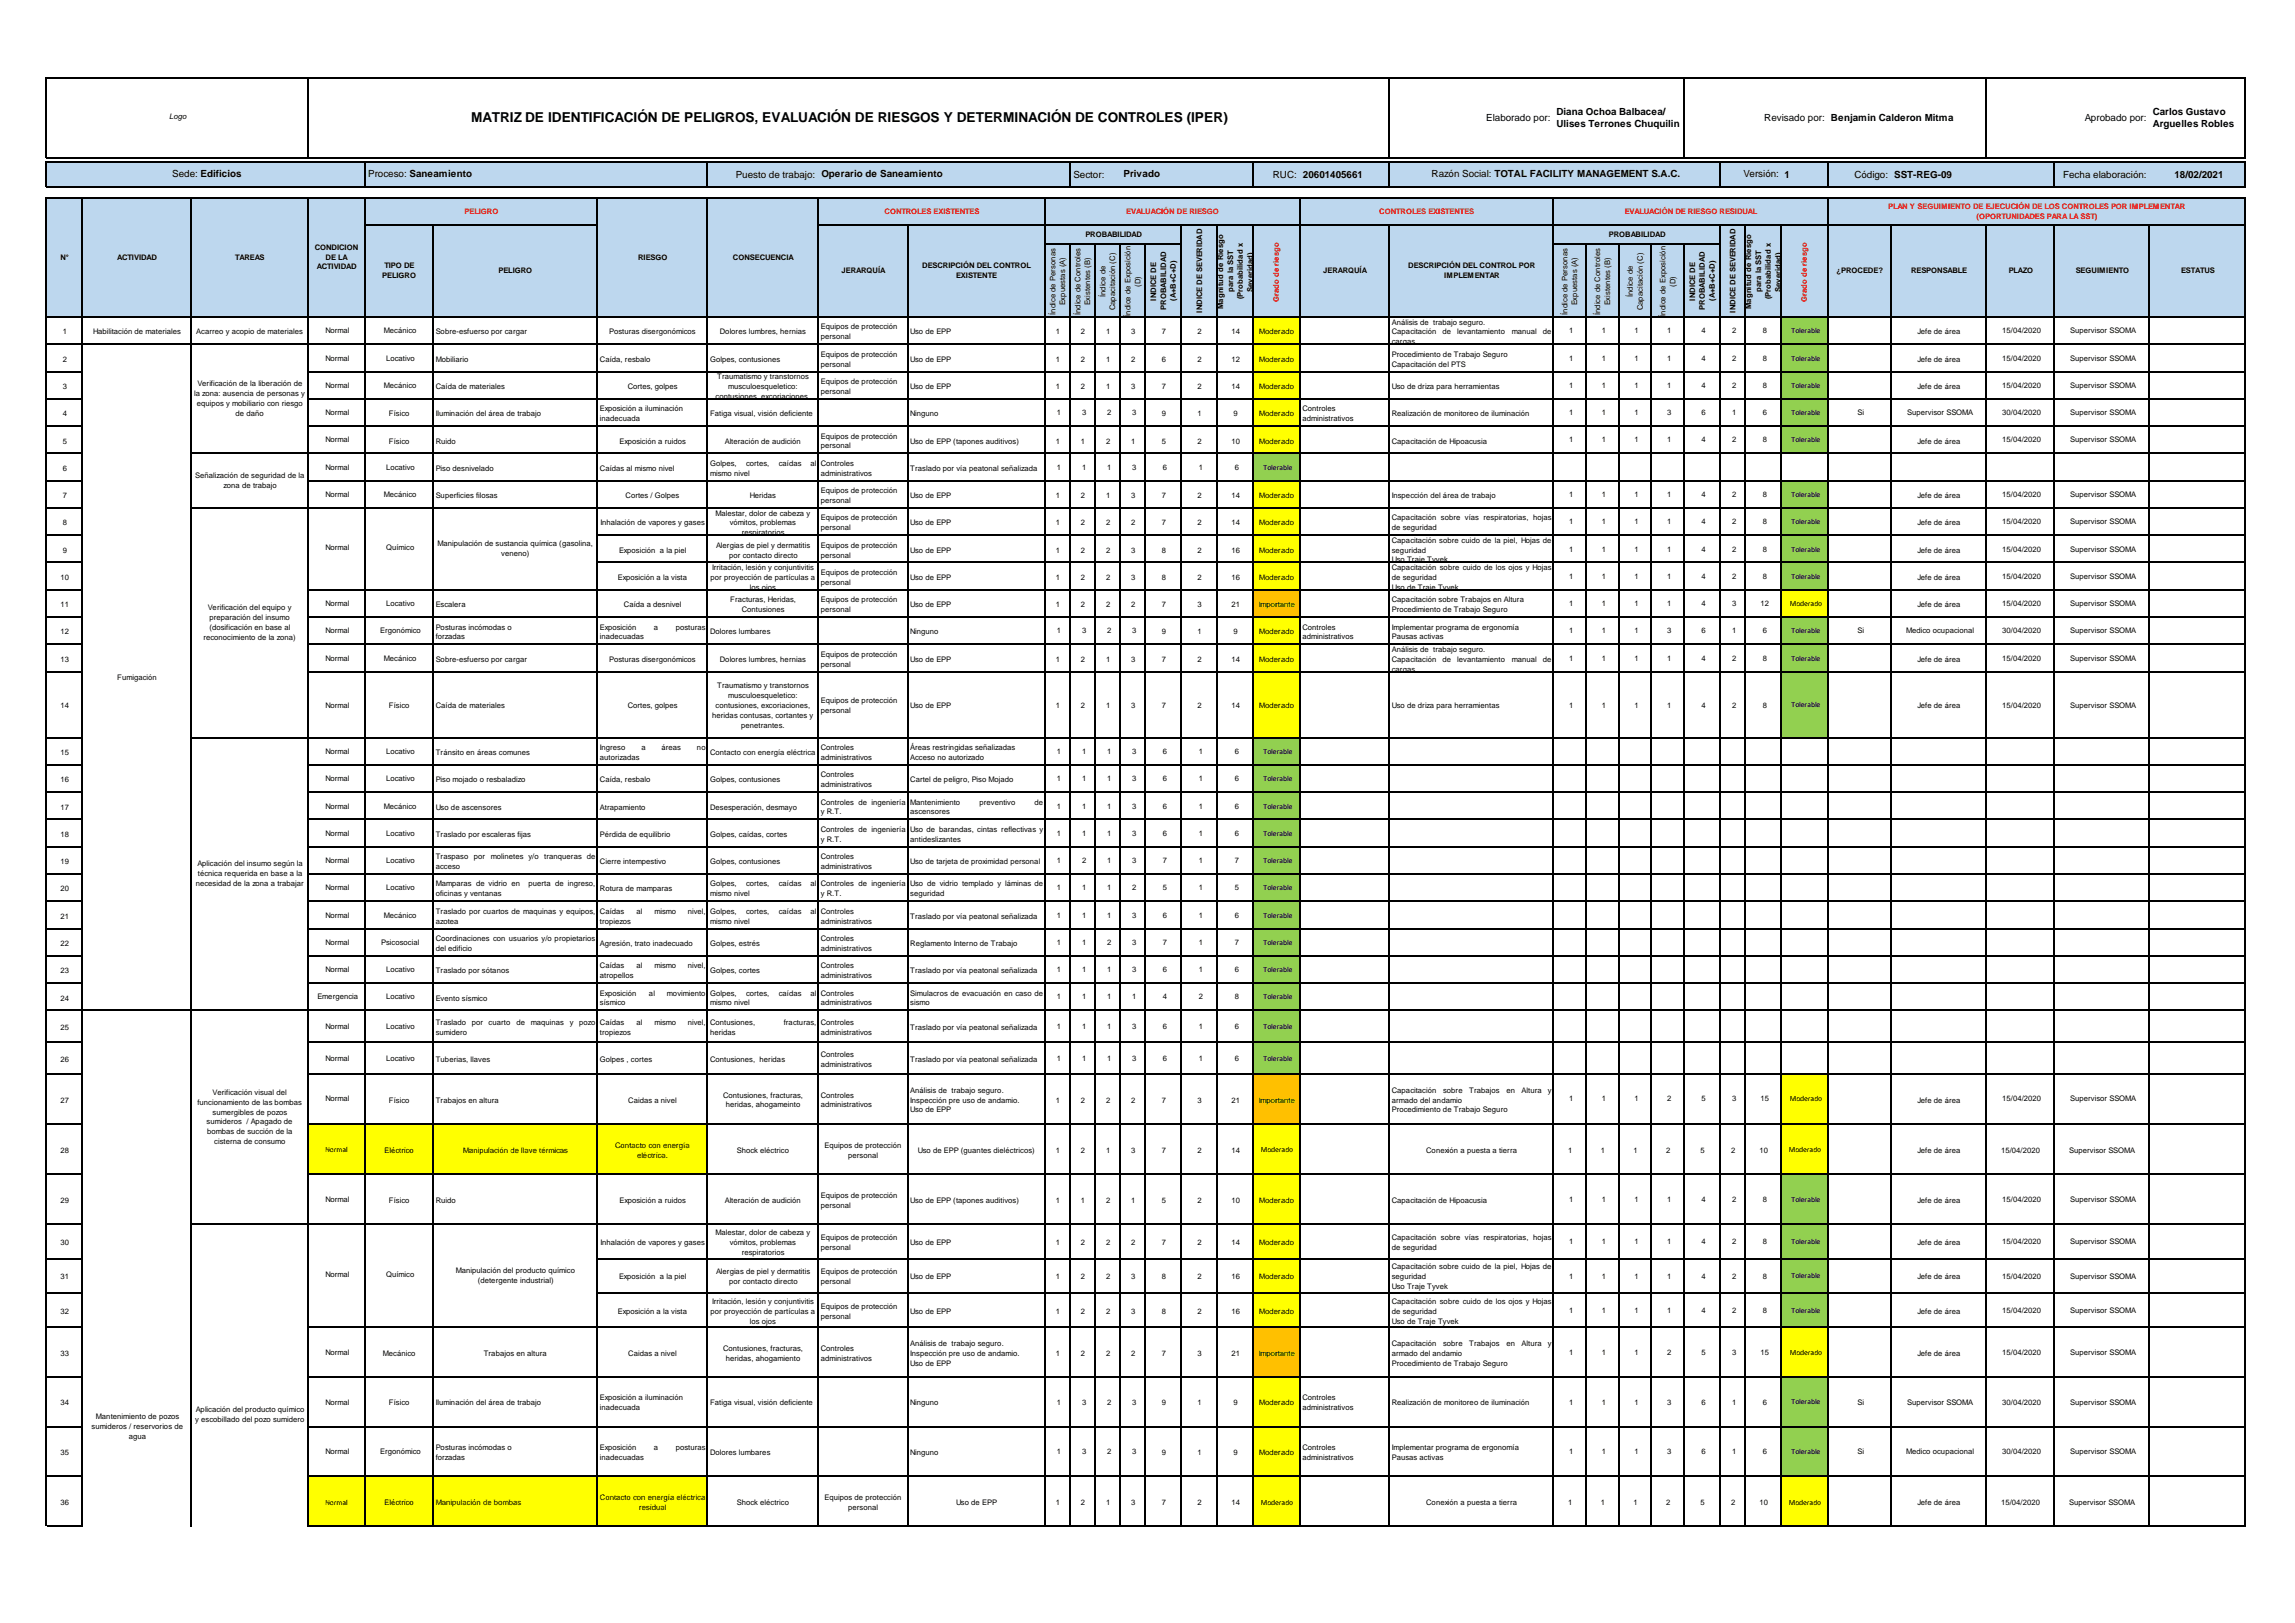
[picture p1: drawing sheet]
<svg xmlns="http://www.w3.org/2000/svg" width="297mm" height="210mm" viewBox="0 0 297 210" stroke-linecap="round" stroke-linejoin="round" font-family="sans-serif">
<defs><g id="words">
<text font-size="1.8" x="61" y="15.7">MATRIZ DE IDENTIFICACIÓN DE PELIGROS, EVALUACIÓN DE RIESGOS Y DETERMINACIÓN DE CONTROLES (IPER)</text>
<g font-size="1.3">
<text x="192.3" y="15.6">Elaborado por:</text>
<text x="201.4" y="14.8">Diana Ochoa Balbacea/</text>
<text x="201.4" y="16.4">Ulises Terrones Chuquilin</text>
<text x="228.3" y="15.6">Revisado por: Benjamin Calderon Mitma</text>
<text x="269.8" y="15.6">Aprobado por:</text>
<text x="278.6" y="14.8">Carlos Gustavo</text>
<text x="278.6" y="16.4">Arguelles Robles</text>
<text x="22.3" y="22.9">Sede: Edificios</text>
<text x="47.6" y="22.9">Proceso: Saneamiento</text>
<text x="95.2" y="23.1">Puesto de trabajo: Operario de Saneamiento</text>
<text x="138.9" y="23.1">Sector:</text>
<text x="145.4" y="22.9">Privado</text>
<text x="164.7" y="23.1">RUC: 20601405661</text>
<text x="185.3" y="22.9">Razón Social: TOTAL FACILITY MANAGEMENT S.A.C.</text>
<text x="225.6" y="22.9">Versión: 1</text>
<text x="239.9" y="23.1">Código: SST-REG-09</text>
<text x="267" y="23.1">Fecha elaboración:</text>
<text x="281.4" y="23.1">18/02/2021</text>
</g>
<text font-size="1.3" fill="#fff" x="5.4" y="21.2">Sistemas de Gestión</text>
<g font-size="1">
<text x="21.9" y="15.5">Logo</text>
<text x="7.8" y="33.6">N°</text>
<text x="15.2" y="33.6">ACTIVIDAD</text>
<text x="30.4" y="33.6">TAREAS</text>
<text x="40.7" y="32.3">CONDICION</text>
<text x="41" y="34.9">ACTIVIDAD</text>
<text x="42.1" y="33.6">DE LA</text>
<text x="49.5" y="36">PELIGRO</text>
<text x="49.7" y="34.7">TIPO DE</text>
<text x="64.5" y="35.4">PELIGRO</text>
<text x="82.6" y="33.6">RIESGO</text>
<text x="94.8" y="33.6">CONSECUENCIA</text>
<text x="108.9" y="35.4">JERARQUÍA</text>
<text x="119.3" y="34.7">DESCRIPCIÓN DEL CONTROL</text>
<text x="123.7" y="36">EXISTENTE</text>
<text x="140.4" y="30.6">PROBABILIDAD</text>
<text x="171.2" y="35.4">JERARQUÍA</text>
<text x="182.2" y="34.7">DESCRIPCIÓN DEL CONTROL POR</text>
<text x="186.9" y="36">IMPLEMENTAR</text>
<text x="208.2" y="30.6">PROBABILIDAD</text>
<text x="237.6" y="35.4">¿PROCEDE?</text>
<text x="247.3" y="35.4">RESPONSABLE</text>
<text x="259.9" y="35.4">PLAZO</text>
<text x="268.6" y="35.4">SEGUIMIENTO</text>
<text x="282.2" y="35.4">ESTATUS</text>
<text x="136.6" y="40.7" transform="rotate(-90 136.6 40.7)">Índice de Personas</text>
<text x="137.8" y="39.5" transform="rotate(-90 137.8 39.5)">Expuestas (A)</text>
<text x="139.8" y="40.8" transform="rotate(-90 139.8 40.8)">Índice de Controles</text>
<text x="141.1" y="39.5" transform="rotate(-90 141.1 39.5)">Existentes (B)</text>
<text x="143.1" y="38.5" transform="rotate(-90 143.1 38.5)">Índice de</text>
<text x="144.3" y="40.2" transform="rotate(-90 144.3 40.2)">Capacitación (C)</text>
<text x="146.3" y="41" transform="rotate(-90 146.3 41)">Índice de Exposición</text>
<text x="147.6" y="37.1" transform="rotate(-90 147.6 37.1)">(D)</text>
<text x="149.6" y="38.9" transform="rotate(-90 149.6 38.9)">INDICE DE</text>
<text x="150.9" y="40.1" transform="rotate(-90 150.9 40.1)">PROBABILIDAD</text>
<text x="152.2" y="39" transform="rotate(-90 152.2 39)">(A+B+C+D)</text>
<text x="155.5" y="40.4" transform="rotate(-90 155.5 40.4)">INDICE DE SEVERIDAD</text>
<text x="158.3" y="40" transform="rotate(-90 158.3 40)">Magnitud de Riesgo</text>
<text x="159.6" y="37.8" transform="rotate(-90 159.6 37.8)">para la SST</text>
<text x="160.8" y="38.7" transform="rotate(-90 160.8 38.7)">(Probabilidad x</text>
<text x="162.1" y="37.8" transform="rotate(-90 162.1 37.8)">Severidad)</text>
<text x="180.1" y="42">Análisis de trabajo seguro.</text>
<text x="202.8" y="40.7" transform="rotate(-90 202.8 40.7)">Índice de Personas</text>
<text x="204.1" y="39.5" transform="rotate(-90 204.1 39.5)">Expuestas (A)</text>
<text x="207.1" y="40.8" transform="rotate(-90 207.1 40.8)">Índice de Controles</text>
<text x="208.3" y="39.5" transform="rotate(-90 208.3 39.5)">Existentes (B)</text>
<text x="211.3" y="38.5" transform="rotate(-90 211.3 38.5)">Índice de</text>
<text x="212.6" y="40.2" transform="rotate(-90 212.6 40.2)">Capacitación (C)</text>
<text x="215.5" y="41" transform="rotate(-90 215.5 41)">Índice de Exposición</text>
<text x="216.8" y="37.1" transform="rotate(-90 216.8 37.1)">(D)</text>
<text x="219.3" y="38.9" transform="rotate(-90 219.3 38.9)">INDICE DE</text>
<text x="220.6" y="40.1" transform="rotate(-90 220.6 40.1)">PROBABILIDAD</text>
<text x="221.9" y="39" transform="rotate(-90 221.9 39)">(A+B+C+D)</text>
<text x="224.6" y="40.4" transform="rotate(-90 224.6 40.4)">INDICE DE SEVERIDAD</text>
<text x="226.6" y="40" transform="rotate(-90 226.6 40)">Magnitud de Riesgo</text>
<text x="227.9" y="37.8" transform="rotate(-90 227.9 37.8)">para la SST</text>
<text x="229.1" y="38.7" transform="rotate(-90 229.1 38.7)">(Probabilidad x</text>
<text x="230.4" y="37.8" transform="rotate(-90 230.4 37.8)">Severidad)</text>
<text x="8.1" y="43.3">1</text>
<text x="8.1" y="46.8">2</text>
<text x="12.1" y="43.3">Habilitación de materiales</text>
<text x="25.4" y="43.3">Acarreo y acopio de materiales</text>
<text x="42.1" y="43.1">Normal</text>
<text x="42.1" y="46.7">Normal</text>
<text x="49.7" y="43.1">Mecánico</text>
<text x="50" y="46.7">Locativo</text>
<text x="56.4" y="43.3">Sobre-esfuerso por cargar</text>
<text x="56.4" y="46.8">Mobiliario</text>
<text x="77.6" y="46.8">Caída, resbalo</text>
<text x="78.8" y="43.3">Posturas disergonómicos</text>
<text x="91.9" y="46.8">Golpes, contusiones</text>
<text x="93.2" y="43.3">Dolores lumbres, hernias</text>
<text x="106.2" y="42.6">Equipos de protección</text>
<text x="106.2" y="43.9">personal</text>
<text x="106.2" y="46.2">Equipos de protección</text>
<text x="106.2" y="47.4">personal</text>
<text x="117.8" y="43.3">Uso de EPP</text>
<text x="117.8" y="46.8">Uso de EPP</text>
<text x="136.6" y="43.3">1</text>
<text x="136.6" y="46.8">1</text>
<text x="139.9" y="43.3">2</text>
<text x="139.9" y="46.8">2</text>
<text x="143.1" y="43.3">1</text>
<text x="143.1" y="46.8">1</text>
<text x="146.4" y="43.3">3</text>
<text x="146.4" y="46.8">2</text>
<text x="150.3" y="43.3">7</text>
<text x="150.3" y="46.8">6</text>
<text x="155" y="43.3">2</text>
<text x="155" y="46.8">2</text>
<text x="159.3" y="43.3">14</text>
<text x="159.3" y="46.8">12</text>
<text x="162.9" y="43.3">Moderado</text>
<text x="162.9" y="46.8">Moderado</text>
<text x="180.1" y="43.3">Capacitación</text>
<text x="180.1" y="44.5">cargas.</text>
<text x="180.1" y="46.2">Procedimiento de Trabajo Seguro</text>
<text x="180.1" y="47.4">Capacitación del PTS</text>
<text x="186.7" y="43.3">de</text>
<text x="188.6" y="43.3">levantamiento</text>
<text x="195.6" y="43.3">manual</text>
<text x="199.6" y="43.3">de</text>
<text x="203" y="43.1">1</text>
<text x="203" y="46.7">1</text>
<text x="207.3" y="43.1">1</text>
<text x="207.3" y="46.7">1</text>
<text x="211.5" y="43.1">1</text>
<text x="211.5" y="46.7">1</text>
<text x="215.7" y="43.1">1</text>
<text x="215.7" y="46.7">1</text>
<text x="220.2" y="43.1">4</text>
<text x="220.2" y="46.7">4</text>
<text x="224.1" y="43.1">2</text>
<text x="224.1" y="46.7">2</text>
<text x="228.1" y="43.1">8</text>
<text x="228.1" y="46.7">8</text>
<text x="231.8" y="43.1">Tolerable</text>
<text x="231.8" y="46.7">Tolerable</text>
<text x="248.1" y="43.3">Jefe de área</text>
<text x="248.1" y="46.8">Jefe de área</text>
<text x="259.1" y="43.1">15/04/2020</text>
<text x="259.1" y="46.7">15/04/2020</text>
<text x="267.9" y="43.1">Supervisor SSOMA</text>
<text x="267.9" y="46.7">Supervisor SSOMA</text>
<text x="8.1" y="50.3">3</text>
<text x="8.1" y="53.9">4</text>
<text x="25.1" y="51.2">la zona: ausencia de personas y</text>
<text x="25.5" y="52.5">equipos y mobiliario con riesgo</text>
<text x="25.5" y="50">Verificación de la liberación de</text>
<text x="30.5" y="53.8">de daño</text>
<text x="42.1" y="50.2">Normal</text>
<text x="42.1" y="53.7">Normal</text>
<text x="49.7" y="50.2">Mecánico</text>
<text x="50.3" y="53.9">Físico</text>
<text x="56.4" y="50.3">Caída de materiales</text>
<text x="56.4" y="53.9">Iluminación del área de trabajo</text>
<text x="77.6" y="53.2">Exposición a iluminación</text>
<text x="81.2" y="50.3">Cortes, golpes</text>
<text x="91.9" y="53.9">Fatiga visual, visión deficiente</text>
<text x="92.6" y="51.6">contusiones, excoriaciones,</text>
<text x="92.8" y="49.1">Traumatismo y transtornos</text>
<text x="94.2" y="50.3">musculoesqueletico:</text>
<text x="106.2" y="49.7">Equipos de protección</text>
<text x="106.2" y="51">personal</text>
<text x="117.8" y="50.3">Uso de EPP</text>
<text x="117.8" y="53.9">Ninguno</text>
<text x="136.6" y="50.3">1</text>
<text x="136.8" y="53.7">1</text>
<text x="139.9" y="50.3">2</text>
<text x="140" y="53.7">3</text>
<text x="143.1" y="50.3">1</text>
<text x="143.3" y="53.7">2</text>
<text x="146.4" y="50.3">3</text>
<text x="146.5" y="53.7">3</text>
<text x="150.3" y="50.3">7</text>
<text x="150.3" y="53.9">9</text>
<text x="155" y="50.3">2</text>
<text x="155" y="53.9">1</text>
<text x="159.3" y="50.3">14</text>
<text x="159.6" y="53.9">9</text>
<text x="162.9" y="50.3">Moderado</text>
<text x="162.9" y="53.9">Moderado</text>
<text x="168.5" y="53.2">Controles</text>
<text x="180.1" y="50.3">Uso de driza para herramientas</text>
<text x="180.1" y="53.9">Realización de monitoreo de iluminación</text>
<text x="203" y="50.2">1</text>
<text x="203" y="53.7">1</text>
<text x="207.3" y="50.2">1</text>
<text x="207.3" y="53.7">1</text>
<text x="211.5" y="50.2">1</text>
<text x="211.5" y="53.7">1</text>
<text x="215.7" y="50.2">1</text>
<text x="215.7" y="53.7">3</text>
<text x="220.2" y="50.2">4</text>
<text x="220.2" y="53.7">6</text>
<text x="224.1" y="50.2">2</text>
<text x="224.1" y="53.7">1</text>
<text x="228.1" y="50.2">8</text>
<text x="228.1" y="53.7">6</text>
<text x="231.8" y="50.2">Tolerable</text>
<text x="231.8" y="53.7">Tolerable</text>
<text x="240.4" y="53.7">Si</text>
<text x="246.8" y="53.7">Supervisor SSOMA</text>
<text x="248.1" y="50.3">Jefe de área</text>
<text x="259.1" y="50.2">15/04/2020</text>
<text x="259.1" y="53.7">30/04/2020</text>
<text x="267.9" y="50.2">Supervisor SSOMA</text>
<text x="267.9" y="53.7">Supervisor SSOMA</text>
<text x="8.1" y="57.4">5</text>
<text x="42.1" y="57.2">Normal</text>
<text x="50.3" y="57.4">Físico</text>
<text x="56.4" y="57.4">Ruido</text>
<text x="77.6" y="54.5">inadecuada</text>
<text x="80.2" y="57.4">Exposición a ruidos</text>
<text x="93.8" y="57.4">Alteración de audición</text>
<text x="106.2" y="56.7">Equipos de protección</text>
<text x="106.2" y="58">personal</text>
<text x="117.8" y="57.4">Uso de EPP (tapones auditivos)</text>
<text x="136.6" y="57.4">1</text>
<text x="139.9" y="57.4">1</text>
<text x="143.1" y="57.4">2</text>
<text x="146.4" y="57.4">1</text>
<text x="150.3" y="57.4">5</text>
<text x="155" y="57.4">2</text>
<text x="159.3" y="57.4">10</text>
<text x="162.9" y="57.4">Moderado</text>
<text x="168.5" y="54.5">administrativos</text>
<text x="180.1" y="57.4">Capacitación de Hipoacusia</text>
<text x="203" y="57.2">1</text>
<text x="207.3" y="57.2">1</text>
<text x="211.5" y="57.2">1</text>
<text x="215.7" y="57.2">1</text>
<text x="220.2" y="57.2">4</text>
<text x="224.1" y="57.2">2</text>
<text x="228.1" y="57.2">8</text>
<text x="231.8" y="57.2">Tolerable</text>
<text x="248.1" y="57.4">Jefe de área</text>
<text x="259.1" y="57.2">15/04/2020</text>
<text x="267.9" y="57.2">Supervisor SSOMA</text>
<text x="8.1" y="60.9">6</text>
<text x="8.1" y="64.4">7</text>
<text x="25.3" y="61.8">Señalización de seguridad de la</text>
<text x="28.9" y="63.1">zona de trabajo</text>
<text x="42.1" y="60.8">Normal</text>
<text x="42.1" y="64.3">Normal</text>
<text x="49.7" y="64.3">Mecánico</text>
<text x="50" y="60.8">Locativo</text>
<text x="56.4" y="60.9">Piso desnivelado</text>
<text x="56.4" y="64.4">Superficies filosas</text>
<text x="77.6" y="60.9">Caídas al mismo nivel</text>
<text x="80.9" y="64.4">Cortes / Golpes</text>
<text x="91.9" y="60.3">Golpes,</text>
<text x="91.9" y="61.5">mismo nivel</text>
<text x="96.5" y="60.3">cortes,</text>
<text x="97" y="64.4">Heridas</text>
<text x="100.8" y="60.3">caídas</text>
<text x="104.9" y="60.3">al</text>
<text x="106.2" y="60.3">Controles</text>
<text x="106.2" y="61.5">administrativos</text>
<text x="106.2" y="63.8">Equipos de protección</text>
<text x="106.2" y="65.1">personal</text>
<text x="117.8" y="60.9">Traslado por vía peatonal señalizada</text>
<text x="117.8" y="64.4">Uso de EPP</text>
<text x="136.6" y="64.4">1</text>
<text x="136.8" y="60.8">1</text>
<text x="139.9" y="64.4">2</text>
<text x="140" y="60.8">1</text>
<text x="143.1" y="64.4">1</text>
<text x="143.3" y="60.8">1</text>
<text x="146.4" y="64.4">3</text>
<text x="146.5" y="60.8">3</text>
<text x="150.3" y="64.4">7</text>
<text x="150.5" y="60.8">6</text>
<text x="155" y="64.4">2</text>
<text x="155.1" y="60.8">1</text>
<text x="159.3" y="64.4">14</text>
<text x="159.8" y="60.8">6</text>
<text x="162.9" y="64.4">Moderado</text>
<text x="163.5" y="60.8">Tolerable</text>
<text x="180.1" y="64.4">Inspección del área de trabajo</text>
<text x="203" y="64.3">1</text>
<text x="207.3" y="64.3">1</text>
<text x="211.5" y="64.3">1</text>
<text x="215.7" y="64.3">1</text>
<text x="220.2" y="64.3">4</text>
<text x="224.1" y="64.3">2</text>
<text x="228.1" y="64.3">8</text>
<text x="231.8" y="64.3">Tolerable</text>
<text x="248.1" y="64.4">Jefe de área</text>
<text x="259.1" y="64.3">15/04/2020</text>
<text x="267.9" y="64.3">Supervisor SSOMA</text>
<text x="8.1" y="68">8</text>
<text x="8.1" y="71.5">9</text>
<text x="42.1" y="71.2">Normal</text>
<text x="50" y="71.2">Químico</text>
<text x="56.6" y="70.7">Manipulación de sustancia química (gasolina,</text>
<text x="64.9" y="71.9">veneno)</text>
<text x="77.7" y="68">Inhalación de vapores y gases</text>
<text x="80.1" y="71.5">Exposición a la piel</text>
<text x="92.6" y="66.7">Malestar, dolor de cabeza y</text>
<text x="92.7" y="70.9">Alergias de piel y dermatitis</text>
<text x="94.4" y="68">vómitos, problemas</text>
<text x="96" y="69.2">respiratorios</text>
<text x="106.2" y="67.3">Equipos de protección</text>
<text x="106.2" y="68.6">personal</text>
<text x="106.2" y="70.9">Equipos de protección</text>
<text x="117.8" y="68">Uso de EPP</text>
<text x="117.8" y="71.5">Uso de EPP</text>
<text x="136.6" y="68">1</text>
<text x="136.6" y="71.5">1</text>
<text x="139.9" y="68">2</text>
<text x="139.9" y="71.5">2</text>
<text x="143.1" y="68">2</text>
<text x="143.1" y="71.5">2</text>
<text x="146.4" y="68">2</text>
<text x="146.4" y="71.5">3</text>
<text x="150.3" y="68">7</text>
<text x="150.3" y="71.5">8</text>
<text x="155" y="68">2</text>
<text x="155" y="71.5">2</text>
<text x="159.3" y="68">14</text>
<text x="159.3" y="71.5">16</text>
<text x="162.9" y="68">Moderado</text>
<text x="162.9" y="71.5">Moderado</text>
<text x="180.1" y="67.3">Capacitación sobre vías respiratorias, hojas</text>
<text x="180.1" y="68.6">de seguridad</text>
<text x="180.1" y="70.2">Capacitación sobre cuido de la piel, Hojas de</text>
<text x="180.1" y="71.5">seguridad</text>
<text x="203" y="67.8">1</text>
<text x="203" y="71.4">1</text>
<text x="207.3" y="67.8">1</text>
<text x="207.3" y="71.4">1</text>
<text x="211.5" y="67.8">1</text>
<text x="211.5" y="71.4">1</text>
<text x="215.7" y="67.8">1</text>
<text x="215.7" y="71.4">1</text>
<text x="220.2" y="67.8">4</text>
<text x="220.2" y="71.4">4</text>
<text x="224.1" y="67.8">2</text>
<text x="224.1" y="71.4">2</text>
<text x="228.1" y="67.8">8</text>
<text x="228.1" y="71.4">8</text>
<text x="231.8" y="67.8">Tolerable</text>
<text x="231.8" y="71.4">Tolerable</text>
<text x="248.1" y="68">Jefe de área</text>
<text x="248.1" y="71.5">Jefe de área</text>
<text x="259.1" y="67.8">15/04/2020</text>
<text x="259.1" y="71.4">15/04/2020</text>
<text x="267.9" y="67.8">Supervisor SSOMA</text>
<text x="267.9" y="71.4">Supervisor SSOMA</text>
<text x="7.8" y="75">10</text>
<text x="80" y="75">Exposición a la vista</text>
<text x="92" y="75">por proyección de partículas a</text>
<text x="92.2" y="73.8">Irritación, lesión y conjuntivitis</text>
<text x="94.4" y="72.1">por contacto directo</text>
<text x="94.5" y="77.9">Fracturas, Heridas,</text>
<text x="97" y="76.3">los ojos</text>
<text x="106.2" y="72.1">personal</text>
<text x="106.2" y="74.4">Equipos de protección</text>
<text x="106.2" y="75.7">personal</text>
<text x="106.2" y="77.9">Equipos de protección</text>
<text x="117.8" y="75">Uso de EPP</text>
<text x="136.6" y="75">1</text>
<text x="139.9" y="75">2</text>
<text x="143.1" y="75">2</text>
<text x="146.4" y="75">3</text>
<text x="150.3" y="75">8</text>
<text x="155" y="75">2</text>
<text x="159.3" y="75">16</text>
<text x="162.9" y="75">Moderado</text>
<text x="180.1" y="72.8">Uso Traje Tyvek</text>
<text x="180.1" y="73.8">Capacitación sobre cuido de los ojos y Hojas</text>
<text x="180.1" y="75">de seguridad</text>
<text x="180.1" y="76.3">Uso de Traje Tyvek</text>
<text x="180.1" y="77.9">Capacitación sobre Trabajos en Altura</text>
<text x="203" y="74.9">1</text>
<text x="207.3" y="74.9">1</text>
<text x="211.5" y="74.9">1</text>
<text x="215.7" y="74.9">1</text>
<text x="220.2" y="74.9">4</text>
<text x="224.1" y="74.9">2</text>
<text x="228.1" y="74.9">8</text>
<text x="231.8" y="74.9">Tolerable</text>
<text x="248.1" y="75">Jefe de área</text>
<text x="259.1" y="74.9">15/04/2020</text>
<text x="267.9" y="74.9">Supervisor SSOMA</text>
<text x="7.8" y="78.6">11</text>
<text x="7.8" y="82.1">12</text>
<text x="26.3" y="82.8">reconocimiento de la zona)</text>
<text x="26.9" y="79">Verificación del equipo y</text>
<text x="27.1" y="80.2">preparación del insumo</text>
<text x="27.1" y="81.5">(dosificación en base al</text>
<text x="42.1" y="78.4">Normal</text>
<text x="42.1" y="81.9">Normal</text>
<text x="49.2" y="81.9">Ergonómico</text>
<text x="50" y="78.4">Locativo</text>
<text x="56.4" y="78.6">Escalera</text>
<text x="56.4" y="81.4">Posturas incómodas o</text>
<text x="56.4" y="82.7">forzadas</text>
<text x="77.6" y="81.4">Exposición</text>
<text x="77.6" y="82.7">inadecuadas</text>
<text x="80.7" y="78.6">Caída a desnivel</text>
<text x="84.6" y="81.4">a</text>
<text x="87.4" y="81.4">posturas</text>
<text x="91.9" y="82.1">Dolores lumbares</text>
<text x="96" y="79.2">Contusiones</text>
<text x="106.2" y="79.2">personal</text>
<text x="117.8" y="78.6">Uso de EPP</text>
<text x="117.8" y="82.1">Ninguno</text>
<text x="136.6" y="78.6">1</text>
<text x="136.8" y="81.9">1</text>
<text x="139.9" y="78.6">2</text>
<text x="140" y="81.9">3</text>
<text x="143.1" y="78.6">2</text>
<text x="143.3" y="81.9">2</text>
<text x="146.4" y="78.6">2</text>
<text x="146.5" y="81.9">3</text>
<text x="150.3" y="78.6">7</text>
<text x="150.3" y="82.1">9</text>
<text x="155" y="78.6">3</text>
<text x="155" y="82.1">1</text>
<text x="159.3" y="78.6">21</text>
<text x="159.6" y="82.1">9</text>
<text x="162.9" y="78.6">Importante</text>
<text x="162.9" y="82.1">Moderado</text>
<text x="168.5" y="81.4">Controles</text>
<text x="168.5" y="82.7">administrativos</text>
<text x="180.1" y="79.2">Procedimiento de Trabajo Seguro</text>
<text x="180.1" y="81.4">Implementar programa de ergonomía</text>
<text x="180.1" y="82.7">Pausas activas</text>
<text x="203" y="78.4">1</text>
<text x="203" y="81.9">1</text>
<text x="207.3" y="78.4">1</text>
<text x="207.3" y="81.9">1</text>
<text x="211.5" y="78.4">1</text>
<text x="211.5" y="81.9">1</text>
<text x="215.7" y="78.4">1</text>
<text x="215.7" y="81.9">3</text>
<text x="220.2" y="78.4">4</text>
<text x="220.2" y="81.9">6</text>
<text x="224.1" y="78.4">3</text>
<text x="224.1" y="81.9">1</text>
<text x="227.8" y="78.4">12</text>
<text x="228.1" y="81.9">6</text>
<text x="231.6" y="78.4">Moderado</text>
<text x="231.8" y="81.9">Tolerable</text>
<text x="240.4" y="81.9">Si</text>
<text x="246.7" y="81.9">Medico ocupacional</text>
<text x="248.1" y="78.6">Jefe de área</text>
<text x="259.1" y="78.4">15/04/2020</text>
<text x="259.1" y="81.9">30/04/2020</text>
<text x="267.9" y="78.4">Supervisor SSOMA</text>
<text x="267.9" y="81.9">Supervisor SSOMA</text>
<text x="7.8" y="85.6">13</text>
<text x="15.2" y="87.9">Fumigación</text>
<text x="42.1" y="85.5">Normal</text>
<text x="49.7" y="85.5">Mecánico</text>
<text x="56.4" y="85.6">Sobre-esfuerso por cargar</text>
<text x="78.8" y="85.6">Posturas disergonómicos</text>
<text x="92.8" y="89.1">Traumatismo y transtornos</text>
<text x="93.2" y="85.6">Dolores lumbres, hernias</text>
<text x="106.2" y="85">Equipos de protección</text>
<text x="106.2" y="86.2">personal</text>
<text x="117.8" y="85.6">Uso de EPP</text>
<text x="136.6" y="85.6">1</text>
<text x="139.9" y="85.6">2</text>
<text x="143.1" y="85.6">1</text>
<text x="146.4" y="85.6">3</text>
<text x="150.3" y="85.6">7</text>
<text x="155" y="85.6">2</text>
<text x="159.3" y="85.6">14</text>
<text x="162.9" y="85.6">Moderado</text>
<text x="180.1" y="84.3">Análisis de trabajo seguro.</text>
<text x="180.1" y="85.6">Capacitación</text>
<text x="180.1" y="86.9">cargas.</text>
<text x="186.7" y="85.6">de</text>
<text x="188.6" y="85.6">levantamiento</text>
<text x="195.6" y="85.6">manual</text>
<text x="199.6" y="85.6">de</text>
<text x="203" y="85.5">1</text>
<text x="207.3" y="85.5">1</text>
<text x="211.5" y="85.5">1</text>
<text x="215.7" y="85.5">1</text>
<text x="220.2" y="85.5">4</text>
<text x="224.1" y="85.5">2</text>
<text x="228.1" y="85.5">8</text>
<text x="231.8" y="85.5">Tolerable</text>
<text x="248.1" y="85.6">Jefe de área</text>
<text x="259.1" y="85.5">15/04/2020</text>
<text x="267.9" y="85.5">Supervisor SSOMA</text>
<text x="7.8" y="91.6">14</text>
<text x="42.1" y="91.5">Normal</text>
<text x="50.3" y="91.6">Físico</text>
<text x="56.4" y="91.6">Caída de materiales</text>
<text x="81.2" y="91.6">Cortes, golpes</text>
<text x="92.2" y="92.9">heridas contusas, cortantes y</text>
<text x="92.6" y="91.6">contusiones, excoriaciones,</text>
<text x="94.2" y="90.3">musculoesqueletico:</text>
<text x="95.9" y="94.2">penetrantes.</text>
<text x="106.2" y="91">Equipos de protección</text>
<text x="106.2" y="92.2">personal</text>
<text x="117.8" y="91.6">Uso de EPP</text>
<text x="136.6" y="91.6">1</text>
<text x="139.9" y="91.6">2</text>
<text x="143.1" y="91.6">1</text>
<text x="146.4" y="91.6">3</text>
<text x="150.3" y="91.6">7</text>
<text x="155" y="91.6">2</text>
<text x="159.3" y="91.6">14</text>
<text x="162.9" y="91.6">Moderado</text>
<text x="180.1" y="91.6">Uso de driza para herramientas</text>
<text x="203" y="91.5">1</text>
<text x="207.3" y="91.5">1</text>
<text x="211.5" y="91.5">1</text>
<text x="215.7" y="91.5">1</text>
<text x="220.2" y="91.5">4</text>
<text x="224.1" y="91.5">2</text>
<text x="228.1" y="91.5">8</text>
<text x="231.8" y="91.5">Tolerable</text>
<text x="248.1" y="91.6">Jefe de área</text>
<text x="259.1" y="91.5">15/04/2020</text>
<text x="267.9" y="91.5">Supervisor SSOMA</text>
<text x="7.8" y="97.7">15</text>
<text x="7.8" y="101.2">16</text>
<text x="42.1" y="97.5">Normal</text>
<text x="42.1" y="101.1">Normal</text>
<text x="50" y="97.5">Locativo</text>
<text x="50" y="101.1">Locativo</text>
<text x="56.4" y="97.7">Tránsito en áreas comunes</text>
<text x="56.4" y="101.2">Piso mojado o resbaladizo</text>
<text x="77.6" y="97">Ingreso</text>
<text x="77.6" y="98.3">autorizadas</text>
<text x="77.6" y="101.2">Caída, resbalo</text>
<text x="83" y="97">a</text>
<text x="85.6" y="97">áreas</text>
<text x="90.2" y="97">no</text>
<text x="91.9" y="97.7">Contacto con energía eléctrica</text>
<text x="91.9" y="101.2">Golpes, contusiones</text>
<text x="106.2" y="97">Controles</text>
<text x="106.2" y="98.3">administrativos</text>
<text x="106.2" y="100.6">Controles</text>
<text x="106.2" y="101.8">administrativos</text>
<text x="117.8" y="97">Áreas restringidas señalizadas</text>
<text x="117.8" y="98.3">Acceso no autorizado</text>
<text x="117.8" y="101.2">Cartel de peligro, Piso Mojado</text>
<text x="136.8" y="97.5">1</text>
<text x="136.8" y="101.1">1</text>
<text x="140" y="97.5">1</text>
<text x="140" y="101.1">1</text>
<text x="143.3" y="97.5">1</text>
<text x="143.3" y="101.1">1</text>
<text x="146.5" y="97.5">3</text>
<text x="146.5" y="101.1">3</text>
<text x="150.5" y="97.5">6</text>
<text x="150.5" y="101.1">6</text>
<text x="155.1" y="97.5">1</text>
<text x="155.1" y="101.1">1</text>
<text x="159.8" y="97.5">6</text>
<text x="159.8" y="101.1">6</text>
<text x="163.5" y="97.5">Tolerable</text>
<text x="163.5" y="101.1">Tolerable</text>
<text x="7.8" y="104.7">17</text>
<text x="42.1" y="104.6">Normal</text>
<text x="49.7" y="104.6">Mecánico</text>
<text x="56.4" y="104.7">Uso de ascensores</text>
<text x="77.6" y="104.7">Atrapamiento</text>
<text x="91.9" y="104.7">Desesperación, desmayo</text>
<text x="106.2" y="104.1">Controles de ingeniería</text>
<text x="106.2" y="105.4">y R.T.</text>
<text x="106.2" y="107.6">Controles de ingeniería</text>
<text x="117.8" y="104.1">Mantenimiento</text>
<text x="117.8" y="105.4">ascensores</text>
<text x="117.8" y="107.6">Uso de barandas, cintas reflectivas y</text>
<text x="126.7" y="104.1">preventivo</text>
<text x="133.9" y="104.1">de</text>
<text x="136.8" y="104.6">1</text>
<text x="140" y="104.6">1</text>
<text x="143.3" y="104.6">1</text>
<text x="146.5" y="104.6">3</text>
<text x="150.5" y="104.6">6</text>
<text x="155.1" y="104.6">1</text>
<text x="159.8" y="104.6">6</text>
<text x="163.5" y="104.6">Tolerable</text>
<text x="7.8" y="108.3">18</text>
<text x="7.8" y="111.8">19</text>
<text x="25.5" y="112.1">Aplicación del insumo según la</text>
<text x="25.6" y="113.3">técnica requerida en base a la</text>
<text x="42.1" y="108.1">Normal</text>
<text x="42.1" y="111.7">Normal</text>
<text x="50" y="108.1">Locativo</text>
<text x="50" y="111.7">Locativo</text>
<text x="56.4" y="108.3">Traslado por escaleras fijas</text>
<text x="56.4" y="111.2">Traspaso</text>
<text x="56.4" y="112.4">acceso</text>
<text x="61.3" y="111.2">por</text>
<text x="63.5" y="111.2">molinetes y/o</text>
<text x="70.4" y="111.2">tranqueras de</text>
<text x="77.6" y="108.3">Pérdida de equilibrio</text>
<text x="77.6" y="111.8">Cierre intempestivo</text>
<text x="91.9" y="108.3">Golpes, caídas, cortes</text>
<text x="91.9" y="111.8">Golpes, contusiones</text>
<text x="106.2" y="108.9">y R.T.</text>
<text x="106.2" y="111.2">Controles</text>
<text x="106.2" y="112.4">administrativos</text>
<text x="117.8" y="108.9">antideslizantes</text>
<text x="117.8" y="111.8">Uso de tarjeta de proximidad personal</text>
<text x="136.8" y="108.1">1</text>
<text x="136.8" y="111.7">1</text>
<text x="140" y="108.1">1</text>
<text x="140" y="111.7">2</text>
<text x="143.3" y="108.1">1</text>
<text x="143.3" y="111.7">1</text>
<text x="146.5" y="108.1">3</text>
<text x="146.5" y="111.7">3</text>
<text x="150.5" y="108.1">6</text>
<text x="150.5" y="111.7">7</text>
<text x="155.1" y="108.1">1</text>
<text x="155.1" y="111.7">1</text>
<text x="159.8" y="108.1">6</text>
<text x="159.8" y="111.7">7</text>
<text x="163.5" y="108.1">Tolerable</text>
<text x="163.5" y="111.7">Tolerable</text>
<text x="7.8" y="115.3">20</text>
<text x="7.8" y="118.9">21</text>
<text x="25.3" y="114.6">necesidad de la zona a trabajar</text>
<text x="42.1" y="115.2">Normal</text>
<text x="42.1" y="118.7">Normal</text>
<text x="49.7" y="118.7">Mecánico</text>
<text x="50" y="115.2">Locativo</text>
<text x="56.4" y="114.7">Mamparas de vidrio en</text>
<text x="56.4" y="116">oficinas y ventanas</text>
<text x="56.4" y="118.2">Traslado por cuartos de maquinas y equipos,</text>
<text x="56.4" y="119.5">azotea</text>
<text x="68.4" y="114.7">puerta de ingreso,</text>
<text x="77.6" y="115.3">Rotura de mamparas</text>
<text x="77.6" y="118.2">Caídas</text>
<text x="77.6" y="119.5">tropiezos</text>
<text x="82.4" y="118.2">al</text>
<text x="84.7" y="118.2">mismo</text>
<text x="89" y="118.2">nivel,</text>
<text x="91.9" y="114.7">Golpes,</text>
<text x="91.9" y="116">mismo nivel</text>
<text x="91.9" y="118.2">Golpes,</text>
<text x="91.9" y="119.5">mismo nivel</text>
<text x="96.5" y="114.7">cortes,</text>
<text x="96.5" y="118.2">cortes,</text>
<text x="100.8" y="114.7">caídas</text>
<text x="100.8" y="118.2">caídas</text>
<text x="104.9" y="114.7">al</text>
<text x="104.9" y="118.2">al</text>
<text x="106.2" y="114.7">Controles de ingeniería</text>
<text x="106.2" y="116">y R.T.</text>
<text x="106.2" y="118.2">Controles</text>
<text x="106.2" y="119.5">administrativos</text>
<text x="117.8" y="114.7">Uso de vidrio templado y láminas de</text>
<text x="117.8" y="116">seguridad</text>
<text x="117.8" y="118.9">Traslado por vía peatonal señalizada</text>
<text x="136.8" y="115.2">1</text>
<text x="136.8" y="118.7">1</text>
<text x="140" y="115.2">1</text>
<text x="140" y="118.7">1</text>
<text x="143.3" y="115.2">1</text>
<text x="143.3" y="118.7">1</text>
<text x="146.5" y="115.2">2</text>
<text x="146.5" y="118.7">3</text>
<text x="150.5" y="115.2">5</text>
<text x="150.5" y="118.7">6</text>
<text x="155.1" y="115.2">1</text>
<text x="155.1" y="118.7">1</text>
<text x="159.8" y="115.2">5</text>
<text x="159.8" y="118.7">6</text>
<text x="163.5" y="115.2">Tolerable</text>
<text x="163.5" y="118.7">Tolerable</text>
<text x="7.8" y="122.4">22</text>
<text x="7.8" y="125.9">23</text>
<text x="42.1" y="122.2">Normal</text>
<text x="42.1" y="125.8">Normal</text>
<text x="49.3" y="122.2">Psicosocial</text>
<text x="50" y="125.8">Locativo</text>
<text x="56.4" y="121.8">Coordinaciones con usuarios y/o propietarios</text>
<text x="56.4" y="123">del edificio</text>
<text x="56.4" y="125.9">Traslado por sótanos</text>
<text x="77.6" y="122.4">Agresión, trato inadecuado</text>
<text x="77.6" y="125.3">Caídas</text>
<text x="82.4" y="125.3">al</text>
<text x="84.7" y="125.3">mismo</text>
<text x="89" y="125.3">nivel,</text>
<text x="91.9" y="122.4">Golpes, estrés</text>
<text x="91.9" y="125.9">Golpes, cortes</text>
<text x="106.2" y="121.8">Controles</text>
<text x="106.2" y="123">administrativos</text>
<text x="106.2" y="125.3">Controles</text>
<text x="117.8" y="122.4">Reglamento Interno de Trabajo</text>
<text x="117.8" y="125.9">Traslado por vía peatonal señalizada</text>
<text x="136.8" y="122.2">1</text>
<text x="136.8" y="125.8">1</text>
<text x="140" y="122.2">1</text>
<text x="140" y="125.8">1</text>
<text x="143.3" y="122.2">2</text>
<text x="143.3" y="125.8">1</text>
<text x="146.5" y="122.2">3</text>
<text x="146.5" y="125.8">3</text>
<text x="150.5" y="122.2">7</text>
<text x="150.5" y="125.8">6</text>
<text x="155.1" y="122.2">1</text>
<text x="155.1" y="125.8">1</text>
<text x="159.8" y="122.2">7</text>
<text x="159.8" y="125.8">6</text>
<text x="163.5" y="122.2">Tolerable</text>
<text x="163.5" y="125.8">Tolerable</text>
<text x="7.8" y="129.4">24</text>
<text x="41.1" y="129.3">Emergencia</text>
<text x="50" y="129.3">Locativo</text>
<text x="56.4" y="129.4">Evento sísmico</text>
<text x="77.6" y="126.5">atropellos</text>
<text x="77.6" y="128.8">Exposición</text>
<text x="77.6" y="130.1">sísmico</text>
<text x="84" y="128.8">al</text>
<text x="86.3" y="128.8">movimiento</text>
<text x="91.9" y="128.8">Golpes,</text>
<text x="91.9" y="130.1">mismo nivel</text>
<text x="96.5" y="128.8">cortes,</text>
<text x="100.8" y="128.8">caídas</text>
<text x="104.9" y="128.8">al</text>
<text x="106.2" y="126.5">administrativos</text>
<text x="106.2" y="128.8">Controles</text>
<text x="106.2" y="130.1">administrativos</text>
<text x="117.8" y="128.8">Simulacros de evacuación en caso de</text>
<text x="117.8" y="130.1">sismo</text>
<text x="136.8" y="129.3">1</text>
<text x="140" y="129.3">1</text>
<text x="143.3" y="129.3">1</text>
<text x="146.5" y="129.3">1</text>
<text x="150.5" y="129.3">4</text>
<text x="155.1" y="129.3">2</text>
<text x="159.8" y="129.3">8</text>
<text x="163.5" y="129.3">Tolerable</text>
<text x="7.8" y="133.3">25</text>
<text x="7.8" y="137.3">26</text>
<text x="42.1" y="133.1">Normal</text>
<text x="42.1" y="137.2">Normal</text>
<text x="50" y="133.1">Locativo</text>
<text x="50" y="137.2">Locativo</text>
<text x="56.4" y="132.6">Traslado</text>
<text x="56.4" y="133.9">sumidero</text>
<text x="56.4" y="137.3">Tuberias, llaves</text>
<text x="61" y="132.6">por</text>
<text x="63.2" y="132.6">cuarto</text>
<text x="66.8" y="132.6">de</text>
<text x="68.7" y="132.6">maquinas</text>
<text x="73.7" y="132.6">y</text>
<text x="74.9" y="132.6">pozo</text>
<text x="77.6" y="132.6">Caídas</text>
<text x="77.6" y="133.9">tropiezos</text>
<text x="77.6" y="137.3">Golpes , cortes</text>
<text x="82.4" y="132.6">al</text>
<text x="84.7" y="132.6">mismo</text>
<text x="89" y="132.6">nivel,</text>
<text x="91.9" y="132.6">Contusiones,</text>
<text x="91.9" y="133.9">heridas</text>
<text x="91.9" y="137.3">Contusiones, heridas</text>
<text x="101.4" y="132.6">fracturas,</text>
<text x="106.2" y="132.6">Controles</text>
<text x="106.2" y="133.9">administrativos</text>
<text x="106.2" y="136.7">Controles</text>
<text x="106.2" y="138">administrativos</text>
<text x="117.8" y="133.3">Traslado por vía peatonal señalizada</text>
<text x="117.8" y="137.3">Traslado por vía peatonal señalizada</text>
<text x="136.8" y="133.1">1</text>
<text x="136.8" y="137.2">1</text>
<text x="140" y="133.1">1</text>
<text x="140" y="137.2">1</text>
<text x="143.3" y="133.1">1</text>
<text x="143.3" y="137.2">1</text>
<text x="146.5" y="133.1">3</text>
<text x="146.5" y="137.2">3</text>
<text x="150.5" y="133.1">6</text>
<text x="150.5" y="137.2">6</text>
<text x="155.1" y="133.1">1</text>
<text x="155.1" y="137.2">1</text>
<text x="159.8" y="133.1">6</text>
<text x="159.8" y="137.2">6</text>
<text x="163.5" y="133.1">Tolerable</text>
<text x="163.5" y="137.2">Tolerable</text>
<text x="7.8" y="142.6">27</text>
<text x="25.5" y="142.9">funcionamiento de las bombas</text>
<text x="27.5" y="141.6">Verificación visual del</text>
<text x="42.1" y="142.5">Normal</text>
<text x="50.3" y="142.6">Físico</text>
<text x="56.4" y="142.6">Trabajos en altura</text>
<text x="81.3" y="142.6">Caidas a nivel</text>
<text x="93.6" y="142">Contusiones, fracturas,</text>
<text x="93.9" y="143.3">heridas, ahogameinto</text>
<text x="106.2" y="142">Controles</text>
<text x="106.2" y="143.3">administrativos</text>
<text x="117.8" y="141.4">Análisis de trabajo seguro.</text>
<text x="117.8" y="142.6">Inspección pre uso de andamio.</text>
<text x="117.8" y="143.9">Uso de EPP</text>
<text x="136.6" y="142.6">1</text>
<text x="139.9" y="142.6">2</text>
<text x="143.1" y="142.6">2</text>
<text x="146.4" y="142.6">2</text>
<text x="150.3" y="142.6">7</text>
<text x="155" y="142.6">3</text>
<text x="159.3" y="142.6">21</text>
<text x="162.9" y="142.6">Importante</text>
<text x="180.1" y="141.4">Capacitación</text>
<text x="180.1" y="142.6">armado del andamio</text>
<text x="180.1" y="143.9">Procedimiento de Trabajo Seguro</text>
<text x="186.7" y="141.4">sobre</text>
<text x="190.1" y="141.4">Trabajos</text>
<text x="194.9" y="141.4">en</text>
<text x="196.9" y="141.4">Altura</text>
<text x="200.3" y="141.4">y</text>
<text x="203" y="142.5">1</text>
<text x="207.3" y="142.5">1</text>
<text x="211.5" y="142.5">1</text>
<text x="215.7" y="142.5">2</text>
<text x="220.2" y="142.5">5</text>
<text x="224.1" y="142.5">3</text>
<text x="227.8" y="142.5">15</text>
<text x="231.6" y="142.5">Moderado</text>
<text x="248.1" y="142.6">Jefe de área</text>
<text x="259.1" y="142.5">15/04/2020</text>
<text x="267.9" y="142.5">Supervisor SSOMA</text>
<text x="7.8" y="149.1">28</text>
<text x="26.7" y="145.5">sumideros / Apagado de</text>
<text x="26.8" y="146.7">bombas de succión de la</text>
<text x="27.5" y="144.2">sumergibles de pozos</text>
<text x="27.7" y="148">cisterna de consumo</text>
<text x="42.1" y="149.1">Normal</text>
<text x="49.7" y="149.1">Eléctrico</text>
<text x="59.9" y="149.1">Manipulación de llave térmicas</text>
<text x="79.6" y="148.5">Contacto con energía</text>
<text x="82.4" y="149.8">eléctrica.</text>
<text x="95.3" y="149.1">Shock eléctrico</text>
<text x="106.7" y="148.5">Equipos de protección</text>
<text x="109.7" y="149.8">personal</text>
<text x="118.8" y="149.1">Uso de EPP (guantes dieléctricos)</text>
<text x="136.6" y="149.1">1</text>
<text x="139.9" y="149.1">2</text>
<text x="143.1" y="149.1">1</text>
<text x="146.4" y="149.1">3</text>
<text x="150.3" y="149.1">7</text>
<text x="155" y="149.1">2</text>
<text x="159.3" y="149.1">14</text>
<text x="163.2" y="149.1">Moderado</text>
<text x="184.5" y="149.1">Conexión a puesta a tierra</text>
<text x="202.9" y="149.1">1</text>
<text x="207.1" y="149.1">1</text>
<text x="211.4" y="149.1">1</text>
<text x="215.6" y="149.1">2</text>
<text x="220" y="149.1">5</text>
<text x="224" y="149.1">2</text>
<text x="227.7" y="149.1">10</text>
<text x="231.5" y="149.1">Moderado</text>
<text x="248.1" y="149.1">Jefe de área</text>
<text x="258.9" y="149.1">15/04/2020</text>
<text x="267.8" y="149.1">Supervisor SSOMA</text>
<text x="7.8" y="155.6">29</text>
<text x="42.1" y="155.5">Normal</text>
<text x="50.3" y="155.6">Físico</text>
<text x="56.4" y="155.6">Ruido</text>
<text x="80.2" y="155.6">Exposición a ruidos</text>
<text x="93.8" y="155.6">Alteración de audición</text>
<text x="106.2" y="155">Equipos de protección</text>
<text x="117.8" y="155.6">Uso de EPP (tapones auditivos)</text>
<text x="136.6" y="155.6">1</text>
<text x="139.9" y="155.6">1</text>
<text x="143.1" y="155.6">2</text>
<text x="146.4" y="155.6">1</text>
<text x="150.3" y="155.6">5</text>
<text x="155" y="155.6">2</text>
<text x="159.3" y="155.6">10</text>
<text x="162.9" y="155.6">Moderado</text>
<text x="180.1" y="155.6">Capacitación de Hipoacusia</text>
<text x="203" y="155.5">1</text>
<text x="207.3" y="155.5">1</text>
<text x="211.5" y="155.5">1</text>
<text x="215.7" y="155.5">1</text>
<text x="220.2" y="155.5">4</text>
<text x="224.1" y="155.5">2</text>
<text x="228.1" y="155.5">8</text>
<text x="231.8" y="155.5">Tolerable</text>
<text x="248.1" y="155.6">Jefe de área</text>
<text x="259.1" y="155.5">15/04/2020</text>
<text x="267.9" y="155.5">Supervisor SSOMA</text>
<text x="7.8" y="161.1">30</text>
<text x="77.7" y="161.1">Inhalación de vapores y gases</text>
<text x="92.6" y="159.8">Malestar, dolor de cabeza y</text>
<text x="94.4" y="161.1">vómitos, problemas</text>
<text x="106.2" y="156.3">personal</text>
<text x="106.2" y="160.4">Equipos de protección</text>
<text x="106.2" y="161.7">personal</text>
<text x="117.8" y="161.1">Uso de EPP</text>
<text x="136.6" y="161.1">1</text>
<text x="139.9" y="161.1">2</text>
<text x="143.1" y="161.1">2</text>
<text x="146.4" y="161.1">2</text>
<text x="150.3" y="161.1">7</text>
<text x="155" y="161.1">2</text>
<text x="159.3" y="161.1">14</text>
<text x="162.9" y="161.1">Moderado</text>
<text x="180.1" y="160.4">Capacitación sobre vías respiratorias, hojas</text>
<text x="180.1" y="161.7">de seguridad</text>
<text x="203" y="161">1</text>
<text x="207.3" y="161">1</text>
<text x="211.5" y="161">1</text>
<text x="215.7" y="161">1</text>
<text x="220.2" y="161">4</text>
<text x="224.1" y="161">2</text>
<text x="228.1" y="161">8</text>
<text x="231.8" y="160.9">Tolerable</text>
<text x="248.1" y="161.1">Jefe de área</text>
<text x="259.1" y="161">15/04/2020</text>
<text x="267.9" y="161">Supervisor SSOMA</text>
<text x="7.8" y="165.5">31</text>
<text x="42.1" y="165.2">Normal</text>
<text x="50" y="165.2">Químico</text>
<text x="59" y="164.7">Manipulación del producto químico</text>
<text x="61.8" y="166">(detergente industrial)</text>
<text x="80.1" y="165.5">Exposición a la piel</text>
<text x="92.7" y="164.9">Alergias de piel y dermatitis</text>
<text x="94.4" y="166.1">por contacto directo</text>
<text x="96" y="162.3">respiratorios</text>
<text x="106.2" y="164.9">Equipos de protección</text>
<text x="106.2" y="166.1">personal</text>
<text x="117.8" y="165.5">Uso de EPP</text>
<text x="136.6" y="165.5">1</text>
<text x="139.9" y="165.5">2</text>
<text x="143.1" y="165.5">2</text>
<text x="146.4" y="165.5">3</text>
<text x="150.3" y="165.5">8</text>
<text x="155" y="165.5">2</text>
<text x="159.3" y="165.5">16</text>
<text x="162.9" y="165.5">Moderado</text>
<text x="180.1" y="164.2">Capacitación sobre cuido de la piel, Hojas de</text>
<text x="180.1" y="165.5">seguridad</text>
<text x="180.1" y="166.8">Uso Traje Tyvek</text>
<text x="203" y="165.4">1</text>
<text x="207.3" y="165.4">1</text>
<text x="211.5" y="165.4">1</text>
<text x="215.7" y="165.4">1</text>
<text x="220.2" y="165.4">4</text>
<text x="224.1" y="165.4">2</text>
<text x="228.1" y="165.4">8</text>
<text x="231.8" y="165.4">Tolerable</text>
<text x="248.1" y="165.5">Jefe de área</text>
<text x="259.1" y="165.4">15/04/2020</text>
<text x="267.9" y="165.4">Supervisor SSOMA</text>
<text x="7.8" y="170">32</text>
<text x="80" y="170">Exposición a la vista</text>
<text x="92" y="170">por proyección de partículas a</text>
<text x="92.2" y="168.7">Irritación, lesión y conjuntivitis</text>
<text x="97" y="171.2">los ojos</text>
<text x="106.2" y="169.3">Equipos de protección</text>
<text x="106.2" y="170.6">personal</text>
<text x="117.8" y="170">Uso de EPP</text>
<text x="136.6" y="170">1</text>
<text x="139.9" y="170">2</text>
<text x="143.1" y="170">2</text>
<text x="146.4" y="170">3</text>
<text x="150.3" y="170">8</text>
<text x="155" y="170">2</text>
<text x="159.3" y="170">16</text>
<text x="162.9" y="170">Moderado</text>
<text x="180.1" y="168.7">Capacitación sobre cuido de los ojos y Hojas</text>
<text x="180.1" y="170">de seguridad</text>
<text x="180.1" y="171.2">Uso de Traje Tyvek</text>
<text x="203" y="169.9">1</text>
<text x="207.3" y="169.9">1</text>
<text x="211.5" y="169.9">1</text>
<text x="215.7" y="169.9">1</text>
<text x="220.2" y="169.9">4</text>
<text x="224.1" y="169.9">2</text>
<text x="228.1" y="169.9">8</text>
<text x="231.8" y="169.8">Tolerable</text>
<text x="248.1" y="170">Jefe de área</text>
<text x="259.1" y="169.9">15/04/2020</text>
<text x="267.9" y="169.9">Supervisor SSOMA</text>
<text x="7.8" y="175.4">33</text>
<text x="42.1" y="175.3">Normal</text>
<text x="49.5" y="175.4">Mecánico</text>
<text x="62.6" y="175.4">Trabajos en altura</text>
<text x="81.3" y="175.4">Caidas a nivel</text>
<text x="93.6" y="174.8">Contusiones, fracturas,</text>
<text x="93.9" y="176">heridas, ahogamiento</text>
<text x="106.2" y="174.8">Controles</text>
<text x="106.2" y="176">administrativos</text>
<text x="117.8" y="174.1">Análisis de trabajo seguro.</text>
<text x="117.8" y="175.4">Inspección pre uso de andamio.</text>
<text x="117.8" y="176.7">Uso de EPP</text>
<text x="136.6" y="175.4">1</text>
<text x="139.9" y="175.4">2</text>
<text x="143.1" y="175.4">2</text>
<text x="146.4" y="175.4">2</text>
<text x="150.3" y="175.4">7</text>
<text x="155" y="175.4">3</text>
<text x="159.3" y="175.4">21</text>
<text x="162.9" y="175.4">Importante</text>
<text x="180.1" y="174.1">Capacitación</text>
<text x="180.1" y="175.4">armado del andamio</text>
<text x="180.1" y="176.7">Procedimiento de Trabajo Seguro</text>
<text x="186.7" y="174.1">sobre</text>
<text x="190.1" y="174.1">Trabajos</text>
<text x="194.9" y="174.1">en</text>
<text x="196.9" y="174.1">Altura</text>
<text x="200.3" y="174.1">y</text>
<text x="203" y="175.3">1</text>
<text x="207.3" y="175.3">1</text>
<text x="211.5" y="175.3">1</text>
<text x="215.7" y="175.3">2</text>
<text x="220.2" y="175.3">5</text>
<text x="224.1" y="175.3">3</text>
<text x="227.8" y="175.3">15</text>
<text x="231.6" y="175.3">Moderado</text>
<text x="248.1" y="175.4">Jefe de área</text>
<text x="259.1" y="175.3">15/04/2020</text>
<text x="267.9" y="175.3">Supervisor SSOMA</text>
<text x="7.8" y="181.8">34</text>
<text x="11.9" y="184.8">sumideros / reservorios de</text>
<text x="12.4" y="183.6">Mantenimiento de pozos</text>
<text x="25.3" y="183.9">y escobillado del pozo sumidero</text>
<text x="25.3" y="182.7">Aplicación del producto químico</text>
<text x="42.1" y="181.7">Normal</text>
<text x="50.3" y="181.8">Físico</text>
<text x="56.4" y="181.8">Iluminación del área de trabajo</text>
<text x="77.6" y="181.2">Exposición a iluminación</text>
<text x="77.6" y="182.4">inadecuada</text>
<text x="91.9" y="181.8">Fatiga visual, visión deficiente</text>
<text x="117.8" y="181.8">Ninguno</text>
<text x="136.8" y="181.7">1</text>
<text x="140" y="181.7">3</text>
<text x="143.3" y="181.7">2</text>
<text x="146.5" y="181.7">3</text>
<text x="150.3" y="181.8">9</text>
<text x="155" y="181.8">1</text>
<text x="159.6" y="181.8">9</text>
<text x="162.9" y="181.8">Moderado</text>
<text x="168.5" y="181.2">Controles</text>
<text x="168.5" y="182.4">administrativos</text>
<text x="180.1" y="181.8">Realización de monitoreo de iluminación</text>
<text x="203" y="181.7">1</text>
<text x="207.3" y="181.7">1</text>
<text x="211.5" y="181.7">1</text>
<text x="215.7" y="181.7">3</text>
<text x="220.2" y="181.7">6</text>
<text x="224.1" y="181.7">1</text>
<text x="228.1" y="181.7">6</text>
<text x="231.8" y="181.7">Tolerable</text>
<text x="240.4" y="181.7">Si</text>
<text x="246.8" y="181.7">Supervisor SSOMA</text>
<text x="259.1" y="181.7">30/04/2020</text>
<text x="267.9" y="181.7">Supervisor SSOMA</text>
<text x="7.8" y="188.2">35</text>
<text x="16.7" y="186.1">agua</text>
<text x="42.1" y="188.2">Normal</text>
<text x="49.2" y="188.2">Ergonómico</text>
<text x="56.4" y="187.6">Posturas incómodas o</text>
<text x="56.4" y="188.9">forzadas</text>
<text x="77.6" y="187.6">Exposición</text>
<text x="77.6" y="188.9">inadecuadas</text>
<text x="84.6" y="187.6">a</text>
<text x="87.4" y="187.6">posturas</text>
<text x="91.9" y="188.2">Dolores lumbares</text>
<text x="117.8" y="188.2">Ninguno</text>
<text x="136.8" y="188.2">1</text>
<text x="140" y="188.2">3</text>
<text x="143.3" y="188.2">2</text>
<text x="146.5" y="188.2">3</text>
<text x="150.3" y="188.2">9</text>
<text x="155" y="188.2">1</text>
<text x="159.6" y="188.2">9</text>
<text x="162.9" y="188.2">Moderado</text>
<text x="168.5" y="187.6">Controles</text>
<text x="168.5" y="188.9">administrativos</text>
<text x="180.1" y="187.6">Implementar programa de ergonomía</text>
<text x="180.1" y="188.9">Pausas activas</text>
<text x="203" y="188.2">1</text>
<text x="207.3" y="188.2">1</text>
<text x="211.5" y="188.2">1</text>
<text x="215.7" y="188.2">3</text>
<text x="220.2" y="188.2">6</text>
<text x="224.1" y="188.2">1</text>
<text x="228.1" y="188.2">6</text>
<text x="231.8" y="188.1">Tolerable</text>
<text x="240.4" y="188.2">Si</text>
<text x="246.7" y="188.2">Medico ocupacional</text>
<text x="259.1" y="188.2">30/04/2020</text>
<text x="267.9" y="188.2">Supervisor SSOMA</text>
<text x="7.8" y="194.7">36</text>
<text x="42.1" y="194.7">Normal</text>
<text x="49.7" y="194.7">Eléctrico</text>
<text x="56.4" y="194.7">Manipulación de bombas</text>
<text x="77.6" y="194">Contacto con energía eléctrica</text>
<text x="82.7" y="195.3">residual</text>
<text x="95.3" y="194.7">Shock eléctrico</text>
<text x="106.7" y="194">Equipos de protección</text>
<text x="109.7" y="195.3">personal</text>
<text x="123.7" y="194.7">Uso de EPP</text>
<text x="136.6" y="194.7">1</text>
<text x="139.9" y="194.7">2</text>
<text x="143.1" y="194.7">1</text>
<text x="146.4" y="194.7">3</text>
<text x="150.3" y="194.7">7</text>
<text x="155" y="194.7">2</text>
<text x="159.3" y="194.7">14</text>
<text x="163.2" y="194.7">Moderado</text>
<text x="184.5" y="194.7">Conexión a puesta a tierra</text>
<text x="202.9" y="194.7">1</text>
<text x="207.1" y="194.7">1</text>
<text x="211.4" y="194.7">1</text>
<text x="215.6" y="194.7">2</text>
<text x="220" y="194.7">5</text>
<text x="224" y="194.7">2</text>
<text x="227.7" y="194.7">10</text>
<text x="231.5" y="194.7">Moderado</text>
<text x="248.1" y="194.7">Jefe de área</text>
<text x="258.9" y="194.7">15/04/2020</text>
<text x="267.8" y="194.7">Supervisor SSOMA</text>
</g>
<g font-size="1" fill="#f00">
<text x="60.1" y="27.7">PELIGRO</text>
<text x="114.5" y="27.7">CONTROLES EXISTENTES</text>
<text x="145.7" y="27.7">EVALUACIÓN DE RIESGO</text>
<text x="178.5" y="27.7">CONTROLES EXISTENTES</text>
<text x="210.2" y="27.7">EVALUACIÓN DE RIESGO RESIDUAL</text>
<text x="244.3" y="27">PLAN Y SEGUIMIENTO DE EJECUCIÓN DE LOS CONTROLES POR IMPLEMENTAR</text>
<text x="255.8" y="28.3">(OPORTUNIDADES PARA LA SST)</text>
<text x="165.5" y="39.1" transform="rotate(-90 165.5 39.1)">Grado de riesgo</text>
<text x="233.8" y="39.1" transform="rotate(-90 233.8 39.1)">Grado de riesgo</text>
</g>
</g></defs>
<g fill="#bdd7ee">
<path d="M6.2 21h284.4v3.2h-284.4z" fill-rule="evenodd"/>
<path d="M6.2 25.6h284.4v15.5h-284.4z" fill-rule="evenodd"/>
</g>
<path d="M162.2 41h6v3.6h-6z" fill-rule="evenodd" fill="#ff0"/>
<path d="M230.5 41h6.1v3.6h-6.1z" fill-rule="evenodd" fill="#92d050"/>
<path d="M162.2 44.5h6v3.6h-6z" fill-rule="evenodd" fill="#ff0"/>
<path d="M230.5 44.5h6.1v3.6h-6.1z" fill-rule="evenodd" fill="#92d050"/>
<path d="M162.2 48.1h6v3.6h-6z" fill-rule="evenodd" fill="#ff0"/>
<path d="M230.5 48.1h6.1v3.6h-6.1z" fill-rule="evenodd" fill="#92d050"/>
<path d="M91.5 51.6h14.4v3.6h-14.4z" fill-rule="evenodd" fill="#fff"/>
<path d="M162.2 51.6h6v3.6h-6z" fill-rule="evenodd" fill="#ff0"/>
<path d="M230.5 51.6h6.1v3.6h-6.1z" fill-rule="evenodd" fill="#92d050"/>
<path d="M162.2 55.1h6v3.6h-6z" fill-rule="evenodd" fill="#ff0"/>
<path d="M230.5 55.1h6.1v3.6h-6.1z" fill-rule="evenodd" fill="#92d050"/>
<path d="M39.8 58.6h7.5v3.6h-7.5z" fill-rule="evenodd" fill="#fff"/>
<path d="M162.2 58.6h6v3.6h-6z" fill-rule="evenodd" fill="#92d050"/>
<path d="M162.2 62.2h6v3.6h-6z" fill-rule="evenodd" fill="#ff0"/>
<path d="M230.5 62.2h6.1v3.6h-6.1z" fill-rule="evenodd" fill="#92d050"/>
<path d="M162.2 65.7h6v3.6h-6z" fill-rule="evenodd" fill="#ff0"/>
<path d="M230.5 65.7h6.1v3.6h-6.1z" fill-rule="evenodd" fill="#92d050"/>
<path d="M162.2 69.2h6v3.6h-6z" fill-rule="evenodd" fill="#ff0"/>
<path d="M230.5 69.2h6.1v3.6h-6.1z" fill-rule="evenodd" fill="#92d050"/>
<path d="M162.2 72.8h6v3.6h-6z" fill-rule="evenodd" fill="#ff0"/>
<path d="M230.5 72.8h6.1v3.6h-6.1z" fill-rule="evenodd" fill="#92d050"/>
<path d="M162.2 76.3h6v3.6h-6z" fill-rule="evenodd" fill="#ffc000"/>
<path d="M230.5 76.3h6.1v3.6h-6.1z" fill-rule="evenodd" fill="#ff0"/>
<path d="M77.3 79.8h14.3v3.6h-14.3z" fill-rule="evenodd" fill="#fff"/>
<path d="M162.2 79.8h6v3.6h-6z" fill-rule="evenodd" fill="#ff0"/>
<path d="M179.7 79.8h21.4v3.6h-21.4z" fill-rule="evenodd" fill="#fff"/>
<path d="M230.5 79.8h6.1v3.6h-6.1z" fill-rule="evenodd" fill="#92d050"/>
<path d="M162.2 83.4h6v3.6h-6z" fill-rule="evenodd" fill="#ff0"/>
<path d="M230.5 83.4h6.1v3.6h-6.1z" fill-rule="evenodd" fill="#92d050"/>
<path d="M162.2 86.9h6v8.6h-6z" fill-rule="evenodd" fill="#ff0"/>
<path d="M230.5 86.9h6.1v8.6h-6.1z" fill-rule="evenodd" fill="#92d050"/>
<path d="M117.4 95.4h17.9v3.6h-17.9z" fill-rule="evenodd" fill="#fff"/>
<g fill="#92d050">
<path d="M162.2 95.4h6v3.6h-6z" fill-rule="evenodd"/>
<path d="M162.2 99h6v3.6h-6z" fill-rule="evenodd"/>
<path d="M162.2 102.5h6v3.6h-6z" fill-rule="evenodd"/>
</g>
<path d="M77.3 106h14.3v3.6h-14.3z" fill-rule="evenodd" fill="#fff"/>
<g fill="#92d050">
<path d="M162.2 106h6v3.6h-6z" fill-rule="evenodd"/>
<path d="M162.2 109.5h6v3.6h-6z" fill-rule="evenodd"/>
</g>
<path d="M39.8 113.1h7.5v3.6h-7.5z" fill-rule="evenodd" fill="#fff"/>
<g fill="#92d050">
<path d="M162.2 113.1h6v3.6h-6z" fill-rule="evenodd"/>
<path d="M162.2 116.6h6v3.6h-6z" fill-rule="evenodd"/>
<path d="M162.2 120.1h6v3.6h-6z" fill-rule="evenodd"/>
</g>
<path d="M179.7 120.1h21.4v3.6h-21.4z" fill-rule="evenodd" fill="#fff"/>
<path d="M162.2 123.7h6v3.6h-6z" fill-rule="evenodd" fill="#92d050"/>
<path d="M77.3 127.2h14.3v3.6h-14.3z" fill-rule="evenodd" fill="#fff"/>
<g fill="#92d050">
<path d="M162.2 127.2h6v3.6h-6z" fill-rule="evenodd"/>
<path d="M162.2 130.7h6v4.2h-6z" fill-rule="evenodd"/>
<path d="M162.2 134.8h6v4.2h-6z" fill-rule="evenodd"/>
</g>
<path d="M162.2 138.9h6v6.6h-6z" fill-rule="evenodd" fill="#ffc000"/>
<g fill="#ff0">
<path d="M230.5 138.9h6.1v6.6h-6.1z" fill-rule="evenodd"/>
<path d="M39.8 145.4h51.8v6.6h-51.8z" fill-rule="evenodd"/>
<path d="M162.2 145.4h6v6.6h-6z" fill-rule="evenodd"/>
<path d="M230.5 145.4h6.1v6.6h-6.1z" fill-rule="evenodd"/>
<path d="M162.2 151.9h6v6.6h-6z" fill-rule="evenodd"/>
</g>
<path d="M230.5 151.9h6.1v6.6h-6.1z" fill-rule="evenodd" fill="#92d050"/>
<path d="M162.2 158.4h6v4.5h-6z" fill-rule="evenodd" fill="#ff0"/>
<path d="M230.5 158.4h6.1v4.5h-6.1z" fill-rule="evenodd" fill="#92d050"/>
<path d="M162.2 162.8h6v4.5h-6z" fill-rule="evenodd" fill="#ff0"/>
<path d="M230.5 162.8h6.1v4.5h-6.1z" fill-rule="evenodd" fill="#92d050"/>
<path d="M162.2 167.3h6v4.5h-6z" fill-rule="evenodd" fill="#ff0"/>
<path d="M230.5 167.3h6.1v4.5h-6.1z" fill-rule="evenodd" fill="#92d050"/>
<path d="M162.2 171.7h6v6.5h-6z" fill-rule="evenodd" fill="#ffc000"/>
<path d="M230.5 171.7h6.1v6.5h-6.1z" fill-rule="evenodd" fill="#ff0"/>
<path d="M91.5 178.1h14.4v6.5h-14.4z" fill-rule="evenodd" fill="#fff"/>
<path d="M162.2 178.1h6v6.5h-6z" fill-rule="evenodd" fill="#ff0"/>
<path d="M230.5 178.1h6.1v6.5h-6.1z" fill-rule="evenodd" fill="#92d050"/>
<path d="M77.3 184.6h14.3v6.5h-14.3z" fill-rule="evenodd" fill="#fff"/>
<path d="M162.2 184.6h6v6.5h-6z" fill-rule="evenodd" fill="#ff0"/>
<path d="M179.7 184.6h21.4v6.5h-21.4z" fill-rule="evenodd" fill="#fff"/>
<path d="M230.5 184.6h6.1v6.5h-6.1z" fill-rule="evenodd" fill="#92d050"/>
<g fill="#ff0">
<path d="M39.8 191h51.8v6.5h-51.8z" fill-rule="evenodd"/>
<path d="M162.2 191h6v6.5h-6z" fill-rule="evenodd"/>
<path d="M230.5 191h6.1v6.5h-6.1z" fill-rule="evenodd"/>
</g>
<g fill="none" stroke="#000" stroke-width=".14">
<path d="M6 10v10.5M6.1 10.1h284.5M39.8 10.2v10.3M179.8 10.2v10.3M217.9 10.2v10.3M257 10.2v10.3M290.5 10.2v10.3M6 20.9v3.3M6 25.5v172M6.1 20.4h284.5M6.1 21h284.5M6.1 24.1h284.5"/>
<path d="M6.1 25.6h284.5M10.7 25.7v171.8M24.8 25.7v171.8M39.8 25.7v171.8M47.2 21v3.2M47.2 25.7v171.8M47.3 29.1h30M56 29.2v168.3M77.3 25.7v171.8M91.5 21v3.2M91.5 25.7v171.8M105.9 25.7v171.8"/>
<path d="M105.9 29.1h184.7M117.4 29.2v168.3M135.2 25.7v171.8M135.3 31.5h17.6M138.5 21v3.2M138.5 31.6v165.9M141.7 31.6v165.9M145 31.6v165.9M148.2 31.6v165.9M152.9 29.2v168.3M157.5 29.2v168.3M162.2 21v3.2"/>
<path d="M162.2 29.2v168.3M168.2 25.7v171.8M179.8 21v3.2M179.8 29.2v168.3M201 25.7v171.8M201.1 31.5h21.6M205.2 31.6v165.9M209.5 31.6v165.9M213.7 31.6v165.9M217.9 31.6v165.9M222.6 21v3.2M222.6 29.2v168.3"/>
<path d="M225.8 29.2v168.3M230.5 29.2v168.3M236.5 21v3.2M236.5 25.7v171.8M244.7 29.2v168.3M257 29.2v168.3M265.8 21v3.2M265.8 29.2v168.3M278.1 29.2v168.3M290.5 21v3.2M290.5 25.7v171.8M6.1 48.1h4.6"/>
<path d="M6.1 51.6h4.6M6.1 55.1h4.6M6.1 58.6h4.6M6.1 41h284.5M6.1 44.5h284.5M24.8 58.6h265.8M39.9 48.1h250.7M39.9 51.6h250.7M39.9 55.1h250.7M6.1 62.2h4.6M6.1 65.7h4.6M6.1 69.2h4.6"/>
<path d="M6.1 72.8h4.6M6.1 76.3h4.6M6.1 79.8h4.6M24.8 65.7h265.8M39.9 62.2h250.7M39.9 76.3h250.7M39.9 79.8h250.7M77.3 69.2h213.3M77.3 72.8h213.3M6.1 83.4h4.6M6.1 86.9h4.6M6.1 95.4h4.6"/>
<path d="M6.1 99h4.6M24.8 95.4h265.8M39.9 83.4h250.7M39.9 86.9h250.7M39.9 99h250.7M6.1 102.5h4.6M6.1 106h4.6M6.1 109.5h4.6M6.1 113.1h4.6M6.1 116.6h4.6M39.9 102.5h250.7M39.9 106h250.7"/>
<path d="M39.9 109.5h250.7M39.9 113.1h250.7M39.9 116.6h250.7M6.1 120.1h4.6M6.1 123.7h4.6M6.1 127.2h4.6M6.1 134.8h4.6M6.1 138.9h4.6M6.1 130.7h284.5M39.9 120.1h250.7M39.9 123.7h250.7M39.9 127.2h250.7"/>
<path d="M39.9 134.8h250.7M39.9 138.9h250.7M6.1 145.4h4.6M6.1 151.9h4.6M6.1 158.4h4.6M24.8 158.4h265.8M39.9 145.4h250.7M39.9 151.9h250.7M6.1 162.8h4.6M6.1 171.7h4.6M6.1 178.1h4.6M39.9 171.7h250.7"/>
<path d="M39.9 178.1h250.7M77.3 162.8h213.3M6.1 184.6h4.6M6.1 191h4.6M6.1 197.4h4.6M39.9 184.6h250.7M39.9 191h250.7M39.9 197.4h250.7"/>
</g>
<path d="M6.1 167.3h4.6M77.3 167.3h213.3" fill="none" stroke="#000" stroke-width=".15"/>
<use href="#words"/>
</svg>
